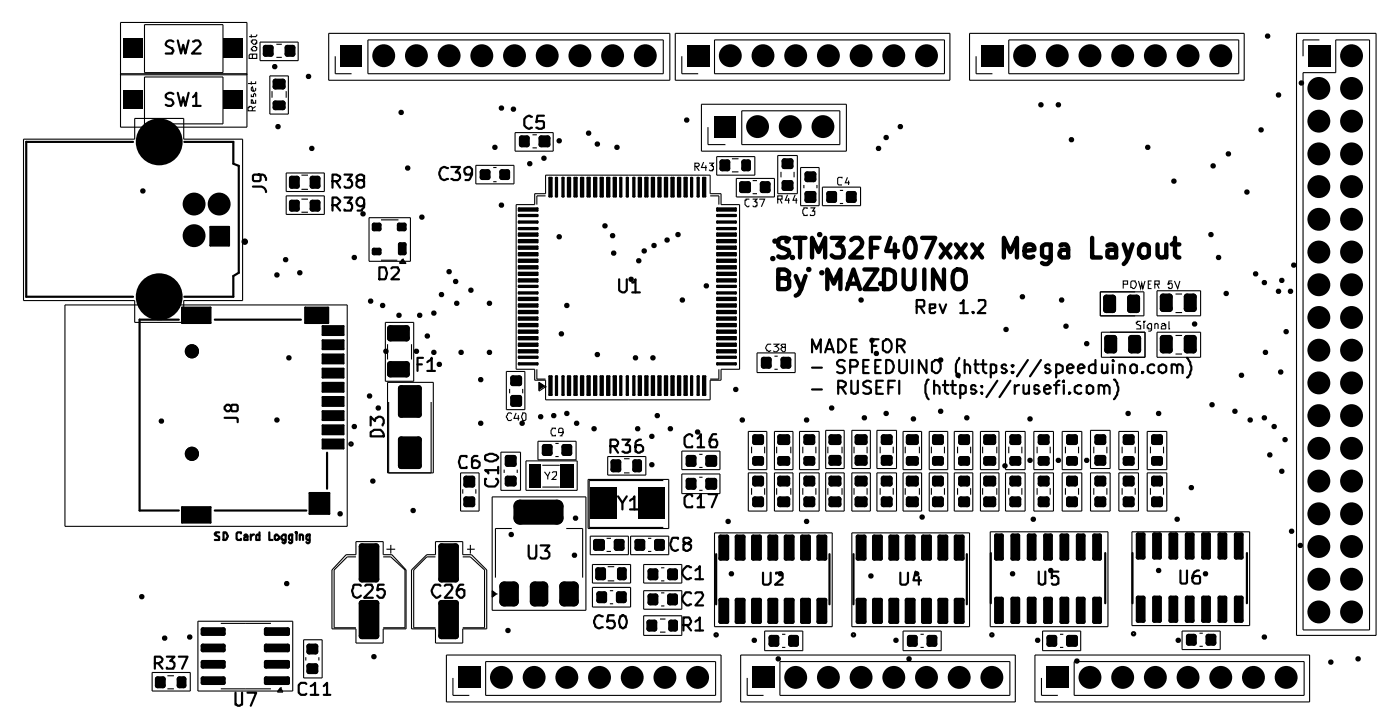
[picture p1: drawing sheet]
<svg xmlns="http://www.w3.org/2000/svg" width="109mm" height="57mm" viewBox="0 0 109 57" stroke-linecap="round" stroke-linejoin="round" font-family="sans-serif">
<g fill="none" stroke="#000" stroke-width=".08">
<path d="M1.8 10.8h8.7v-1.6h3.8v1.6h4.5v12.5h-4.5v1.7h-3.8v-1.7h-8.7zM9.4 1.7h9.8v8.2h-9.8zM9.4 5.8h9.8M9.4 5.7h9.8M11.2 1.9h6.1v3.7h-6.1zM11.2 6h6.1v3.6h-6.1zM19.5 7.3v.2h.2l.1-.3 .1 .3M19.5 3.8l.2-.2 .2 .1v.2h-.3zM19.5 3.2l.1-.1h.3v.3h-.2zM19.5 2.7v.2M19.5 6.3v.3M19.6 8.6v-.3h-.2h-.1v.3h.6"/>
<path d="M19.6 4.3l.1-.1h.2v.3h-.5v-.2l.2-.1v.3M19.9 7.8v.2h-.4v-.2h.1l.1 .2M19.9 6.8l-.1 .3h-.2l-.1-.3 .1-.1 .1 .4M19.9 6.3v.2h-.6M19.9 8.3l-.3 .1M19.9 2.7v.1h-.5M20.2 3.3h3v1.4h-3zM21 5.9h1.4v3h-1.4zM21.1 7.1v.5M21.5 3.4h.4M21.5 4.5h.4M22.2 13.4h3v1.5h-3z"/>
<path d="M22.2 7.1v.5M22.2 15.2h3v1.4h-3zM23.4 13.6h.5M23.4 14.7h.5M23.4 15.5h.5M23.4 16.5h.5M25.5 2.6h26.5v3.6h-26.5zM26 4.4v1.3h1.3M28.6 3.1h22.9v2.6h-22.9zM28.7 16.9h3.2v3.4h-3.2zM29.6 17.1h1.4M37 12.8h2.9v1.5h-2.9z"/>
<path d="M38.3 13h.3M38.3 14.1h.3M40 10.3h3v1.4h-3zM41.4 10.5h.3M41.4 11.5h.3M42.4 13.6h12.8v1.4h.8v.9h1.5v12.8h-1.5v.8h-.8v1.5h-12.8v-1.5h-.9v-.8h-1.4v-12.8h1.4v-.9h.9zM42.4 15.2h-.7v.7M52.5 2.6h21.3v3.6h-21.3zM53 4.4v1.3h1.2M54 12.9h.2l.1-.1-.1-.1h-.2v.6M54.1 12.9l.2 .4M54.5 8.1h11.3v3.6h-11.3z"/>
<path d="M54.7 12.6l-.2 .4h.4M54.8 12.8v.5M55 9.9v1.3h1.4M55.1 12.7h.3l-.1 .1 .1 .1v.3l-.1 .1-.2-.1M55.2 15.2h.6v.7M55.5 3.1h17.9v2.6h-17.9zM55.7 12.2h2.9v1.4h-2.9zM56.9 12.3h.5M56.9 13.3h.5M57.2 13.9h3v1.4h-3zM57.6 8.6h7.6v2.6h-7.6zM58.2 15.5h-.2h-.1v.4l.1 .2 .2-.1"/>
<path d="M58.5 15.5h.3l-.2 .1 .2 .1v.3l-.1 .1-.2-.1M58.5 15h.3M58.5 14h.3M59 15.5h.4l-.3 .6M60.4 15.5h.4v-.3h-.4v.6M60.4 12.1h1.5v2.9h-1.5zM60.6 15.5l.2 .3M60.7 13.3v.5M61.2 15.1l-.2 .4h.3M61.3 15.4v.4M61.7 13.3v.5M61.8 15.1l-.2 .4h.3"/>
<path d="M61.9 15.4v.4M62.2 13h1.4v3h-1.4zM62.4 14.4v.2M62.7 16.2v-.1h-.3v.2v.4h.3v-.1M63 16.1h.3l-.2 .3h.2v.2l-.1 .1h-.2v-.1M63.5 14.4v.2M63.9 14.5h3v1.5h-3zM65.2 15.8h.3M65.2 14.8h.3M65.4 13.9v-.1h-.2l-.1 .1v.4l.1 .1h.2M65.8 13.8l-.1 .4h.3M65.9 14v.4"/>
<path d="M75.3 2.6h21.4v3.6h-21.4zM75.8 4.4v1.3h1.3M78.4 3.1h17.8v2.6h-17.8zM100.7 2.6h6.2v46.7h-6.2zM102.5 3.1h-1.3v1.3M103.8 3.1h2.6v45.8h-5.2v-43.3h2.6zM5 23.7h22v17.2h-22zM29.6 20.2h1.3M29.9 25h2.2v4.6h-2.2zM30.1 29.7h3.6v7h-3.6zM30.1 26.7v1.2M30.2 31.2v5.5"/>
<path d="M31.3 20.1h.1M31.3 20.1l.2 .4h-.5zM32 26.7v1.2M33.5 31.2v5.5M35.8 36.7h1.4v3h-1.4zM35.9 38v.3M37 38v.3M38.2 38.6h7.3v8.8h-7.3zM38.9 35.1h1.5v3h-1.5zM39.2 36.5v.2M39.3 28.8h1.5v3h-1.5zM39.6 30.2v.3"/>
<path d="M39.8 32.1h-.3l-.2 .2 .2 .3h.3M40.1 32.1l-.2 .4h.5M40.2 36.5v.2M40.3 32.2v.4M40.6 32.1h.3v.5h-.1h-.2l-.1-.2zM40.6 30.2v.3M40.9 35.8h3.9v2.3h-3.9zM41.7 28.7v.7h.7M41.8 34.3h3v1.4h-3zM41.9 29.7l.5 .3-.5 .4zM42.1 37.8h1.4M42.1 36.1h1.4"/>
<path d="M42.3 36.6l.3 .4 .1-.4M42.4 30h.1M42.6 37v.2M42.9 36.7l.1-.1h.2v.3l-.3 .3h.3M43.1 33.3v-.1h-.2l-.1 .2 .1 .4h.2v-.1M43.1 35.4h.3M43.1 34.4h.3M43.7 33.5v.1h-.3v-.3l.1-.1 .2 .1v.4v.1h-.2M45.7 37.2h6.2v3.8h-6.2zM47.2 35.4h3v1.5h-3zM48.5 36.7h.4M48.5 35.6h.4"/>
<path d="M51.5 37.3h-5.7v3.6h5.7M53 35h2.9v1.5h-2.9zM53 36.8h2.9v1.5h-2.9zM54.3 38.1h.3M54.3 37h.3M54.3 35.3h.3M54.3 36.3h.3M55.8 28.7v.7h-.6M58.1 33.5h1.5v3h-1.5zM58.1 36.7h1.5v3h-1.5zM58.4 34.7v.5M58.4 37.9v.5"/>
<path d="M58.8 27.4h3v1.5h-3zM59.4 34.7v.5M59.4 37.9v.5M59.9 26.7h-.2l-.2 .3 .1 .2 .1 .1 .2-.1M60.1 26.7h.4l-.3 .2 .3 .2-.2 .2-.2-.1M60.2 33.5h1.4v3h-1.4zM60.2 36.7h1.4v3h-1.4zM60.2 28.7h.2M60.2 27.7h.2M60.3 34.7v.5M60.3 37.9v.5M60.8 27l-.1-.2 .1-.1h.2l-.1 .3-.2 .1 .1 .2 .2-.1v-.2h-.1"/>
<path d="M61.4 34.7v.5M61.4 37.9v.5M62.1 33.5h1.5v3h-1.5zM62.1 36.7h1.5v3h-1.5zM62.4 34.7v.5M62.4 37.9v.5M63.4 34.7v.5M63.4 37.9v.5M64.1 36.7h1.5v3h-1.5zM64.1 33.4h1.5v3h-1.5zM64.3 34.7v.5M64.3 37.9v.5"/>
<path d="M65.4 34.7v.5M65.4 37.9v.5M66.2 36.7h1.4v3h-1.4zM66.2 33.4h1.4v3h-1.4zM66.3 34.7v.5M66.3 37.9v.5M67.4 34.7v.5M67.4 37.9v.5M68.1 36.7h1.5v3h-1.5zM68.1 33.4h1.5v3h-1.5zM68.4 34.7v.5M68.4 37.9v.5"/>
<path d="M69.4 34.7v.5M69.4 37.9v.5M70.2 33.5h1.4v3h-1.4zM70.2 36.7h1.4v3h-1.4zM70.3 34.7v.5M70.3 37.9v.5M71.4 34.7v.5M71.4 37.9v.5M72.2 33.5h1.4v3h-1.4zM72.2 36.7h1.4v3h-1.4zM72.4 34.7v.5M72.4 37.9v.5"/>
<path d="M73.4 34.7v.5M73.4 37.9v.5M74.1 33.5h1.5v3h-1.5zM74.1 36.7h1.5v3h-1.5zM74.4 34.7v.5M74.4 37.9v.5M75.4 34.7v.5M75.4 37.9v.5M76.2 33.5h1.4v3h-1.4zM76.2 36.7h1.4v3h-1.4zM76.3 34.7v.5M76.3 37.9v.5"/>
<path d="M77.4 34.7v.5M77.4 37.9v.5M78.1 33.5h1.5v3h-1.5zM78.1 36.7h1.5v3h-1.5zM78.4 34.7v.5M78.4 37.9v.5M79.4 34.7v.5M79.4 37.9v.5M80.3 33.5h1.5v3h-1.5zM80.3 36.7h1.5v3h-1.5zM80.6 34.7v.5M80.6 37.9v.5"/>
<path d="M81.6 34.7v.5M81.6 37.9v.5M82.5 33.5h1.5v3h-1.5zM82.5 36.7h1.5v3h-1.5zM82.8 34.7v.5M82.8 37.9v.5M83.8 34.7v.5M83.8 37.9v.5M84.7 36.7h1.5v3h-1.5zM84.7 33.4h1.5v3h-1.5zM85 34.7v.5M85 37.9v.5"/>
<path d="M85.5 22.7h3.4v1.8h-3.4zM85.6 25.8h3.3v1.9h-3.3zM86 34.7v.5M86 37.9v.5M86.9 33.5h1.5v3h-1.5zM86.9 36.7h1.5v3h-1.5zM87.2 34.7v.5M87.2 37.9v.5M87.3 22.1h.3v-.3h-.3v.6M87.8 21.9l.1-.1h.3a.36 .36 0 0 1-.2 .6l-.2-.1zM88.2 34.7v.5M88.2 37.9v.5"/>
<path d="M88.4 21.8l.2 .6 .1-.4 .1 .4 .1-.6M88.6 24.9h-.2l-.1 .1 .1 .2 .2 .1v.2h-.3M88.9 24.9v.1v-.1v.1M88.9 25.1v.4M89.1 33.5h1.5v3h-1.5zM89.1 36.7h1.5v3h-1.5zM89.2 22.1h.2M89.4 34.7v.5M89.4 37.9v.5M89.5 21.8h-.3v.6h.3M89.5 25.1v.5l-.3 .1M89.5 25.2l-.2-.1-.2 .2 .1 .2h.3"/>
<path d="M89.7 22.1h.3v-.3h-.3v.6M89.7 25.2l.1-.1 .2 .1v.3M89.7 25.1v.4M89.9 25.8h3.4v1.9h-3.4zM89.9 22.6h3.4v1.9h-3.4zM89.9 22.1l.1 .3M90.2 25.2l.1-.1 .3 .1v.3h-.4l.1-.2h.3M90.4 34.7v.5M90.4 37.9v.5M90.8 24.9v.6h.1M91.1 21.8h-.3l-.1 .3 .3-.1 .1 .1v.2l-.1 .1-.3-.1M91.2 21.8l.3 .6 .2-.6"/>
<path d="M91.3 26h.5M91.3 27.5h.5M91.3 22.8h.5M91.3 24.3h.5M11.8 52.2h3v1.4h-3zM13 52.5h.5M13 53.5h.5M15.4 48.2h7.3v5.4h-7.3zM17.2 48.4h3.8M17.2 53.5h3.8M21.8 53.4h.1M21.8 53.4l.2 .3h-.4z"/>
<path d="M23.6 49.7h1.4v2.9h-1.4zM23.8 51v.3M24.8 51v.3M27.7 42h2.1v1.1h.6l1.1 1.1v4.6h-1.7v1.1h-2.1v-1.1h-1.9v-4.6l1.1-1.1h.8zM27.7 43.2h-.7l-1 1v4.5h1.7M29.8 43.2h.6l1.1 1v4.5h-1.7M30 42.6h.7M30.4 42.3v.7M33.8 42h2.1v1.1h.7l1.2 1.1v4.6h-1.9v1.1h-2.1v-1.1h-1.8v-4.6l1.2-1.1h.6zM33.8 43.2h-.6l-1.1 1v4.5h1.7M34.7 50.9h21.3v3.6h-21.3zM35.2 52.6v1.4h1.3"/>
<path d="M35.9 43.2h.6l1.1 1v4.5h-1.7M36.3 42.6h.6M36.5 42.3v.7M37.7 51.4h17.9v2.6h-17.9zM38.2 45.9l.4 .2M38.6 46.1h.1M38.6 46.1l-.4 .3M39.8 41h-1.3v3.8M44 41h1.3v3.8M45.9 41.6h2.9v1.5h-2.9zM46 43.8h3v1.5h-3zM46 45.6h3v1.5h-3z"/>
<path d="M47.1 41.8h.4M47.1 42.8h.4M47.2 44h.5M47.2 45.1h.5M47.4 45.9h.2M47.4 46.9h.2M49 41.6h2.9v1.5h-2.9zM50 43.8h3v1.5h-3zM50 47.8h3v1.5h-3zM50 45.9h3v1.4h-3zM50.3 41.8h.3M50.3 42.8h.3"/>
<path d="M51.3 49.1h.4M51.3 48.1h.4M51.4 45.1h.2M51.4 44.1h.2M51.4 46h.2M51.4 47h.2M55.5 41.4h9.1v7.2h-9.1zM57.5 50.9h21.4v3.6h-21.4zM58 52.6v1.4h1.3M59.4 49h3v1.5h-3zM60.6 51.4h17.9v2.6h-17.9zM60.8 49.2h.2"/>
<path d="M60.8 50.3h.2M66.2 41.4h9.1v7.2h-9.1zM70.2 49h2.9v1.5h-2.9zM71.5 49.2h.3M71.5 50.3h.3M76.9 41.3h9.2v7.3h-9.2zM80.4 50.9h21.3v3.6h-21.3zM80.9 52.6v1.4h1.3M81 49h3v1.5h-3zM82.3 49.2h.3M82.3 50.3h.3M83.4 51.4h17.9v2.6h-17.9z"/>
<path d="M87.9 41.3h9.2v7.3h-9.2zM91.8 49h3v1.4h-3zM93.2 50.2h.2M93.2 49.2h.2"/>
</g>
<g fill="none" stroke="#000" stroke-width=".17">
<path d="M10.3 11h-8.3v12h8.3M13.5 3.2a.35 .35 0 0 0-.4 0 .35 .35 0 0 0-.2 .3l.5 .2 .1 .2-.1 .3h-.5M13.5 7.3a.35 .35 0 0 0-.4-.1 .35 .35 0 0 0-.2 .3l.2 .2h.2l.2 .3-.2 .2-.4-.1M13.8 3.1l.3 1.1 .1-.7 .2 .7 .3-1.1M13.8 7.2l.3 1 .1-.7 .2 .7 .3-1M14.3 11h3.8v1.7l.4 .2v8.3l-.4 .2v1.6h-3.8M15 3.2l.4-.1 .2 .4-.7 .7h.7M15 7.5l.2-.3v1M15 8.2h.6M16.3 17.6h1.5v1.5h-1.5zM19.6 14.5h.7a.44 .44 0 0 1 .4 .4M20.1 13.6h.1v.4v.1h-.5l-.1-.1v-.4h.1h.7h.2l.1 .4"/>
<path d="M25.8 14.1h.5l.1-.2v-.2l-.2-.1h-.4v1M25.8 15.9h.4l.2-.3-.2-.3h-.4v1M26.1 14.1l.3 .5M26.1 15.9l.3 .4M26.8 13.6h.6l-.4 .4h.3l.1 .4-.2 .2h-.4v-.1M26.8 15.3h.6l-.4 .5h.3l.1 .1-.1 .4h-.5M27.9 14h-.1l-.1-.2a.36 .36 0 0 1 .6-.2v.3l-.5 .2h-.1v.3a.4 .4 0 0 0 .6 .1v-.4l-.2-.1M28.3 15.8v.1a.35 .35 0 0 1-.6-.1 .35 .35 0 0 1 .4-.5l.2 .2v.6l-.2 .2h-.3M34.8 13a.49 .49 0 0 0-.6 .2 .49 .49 0 0 0 0 .6 .4 .4 0 0 0 .6 .1M35.1 13h.6l-.3 .4h.3v.4l-.1 .2-.5-.1M36.7 13.4l-.1 .2h-.4l-.1-.2v-.3l.2-.1h.2a.7 .7 0 0 1-.1 1h-.2M40.3 16.2h1.4v.1h-1.4z"/>
<path d="M40.3 16.7h1.4v.1h-1.4zM40.3 17.2h1.4v.1h-1.4zM40.3 17.7h1.4v.1h-1.4zM40.3 18.1h1.4v.2h-1.4zM40.3 18.6h1.4v.2h-1.4zM40.3 19.1h1.4v.2h-1.4zM40.3 19.7h1.4v.1h-1.4zM41.3 9.1l-.2-.1-.4 .2v.5l.4 .3 .2-.1M42.3 9h-.6v.5v-.1h.5l.1 .1v.4l-.2 .1-.4-.1M42.7 13.8h.1v1.4h-.1zM43.2 13.8h.1v1.4h-.1zM43.7 13.8h.1v1.4h-.1z"/>
<path d="M44.1 13.8h.2v1.4h-.2zM44.6 13.8h.2v1.4h-.2zM45.1 13.8h.2v1.4h-.2zM45.6 13.8h.2v1.4h-.2zM46.2 13.8h.1v1.4h-.1zM46.7 13.8h.1v1.4h-.1zM47.2 13.8h.1v1.4h-.1zM47.7 13.8h.1v1.4h-.1zM48.2 13.8h.1v1.4h-.1zM48.7 13.8h.1v1.4h-.1zM49.2 13.8h.1v1.4h-.1zM49.6 13.8h.2v1.4h-.2z"/>
<path d="M50.1 13.8h.2v1.4h-.2zM50.6 13.8h.2v1.4h-.2zM51.1 13.8h.2v1.4h-.2zM51.7 13.8h.1v1.4h-.1zM52.2 13.8h.1v1.4h-.1zM52.7 13.8h.1v1.4h-.1zM53.2 13.8h.1v1.4h-.1zM53.7 13.8h.1v1.4h-.1zM54.2 13.8h.1v1.4h-.1zM54.6 13.8h.2v1.4h-.2zM55.7 17.2h1.5v.1h-1.5zM55.7 17.7h1.5v.1h-1.5z"/>
<path d="M55.7 18.1h1.5v.2h-1.5zM55.7 18.6h1.5v.2h-1.5zM55.7 19.1h1.5v.2h-1.5zM55.7 19.7h1.5v.1h-1.5zM55.7 16.2h1.5v.1h-1.5zM55.7 16.7h1.5v.1h-1.5zM13.9 24.8h-3.1v14.8h3.1M14.1 39.4h2.2v1.2h-2.2zM14.1 23.9h2.2v1.2h-2.2zM16.7 39.6h7.1M16.7 24.8h6.7M17.4 32.4h1l.1 .1v.3"/>
<path d="M18 31.6v-.2h.4l.1 .1v.3l-.1 .1h-.4v-.1v-.2l-.2-.2h-.2l-.2 .2v.2l.2 .1h.2l.2-.1M23.7 23.9h1.8v1.2h-1.8zM24.1 38.3h1.5v1.6h-1.5zM25.1 26.4h1.6v.7h-1.6zM25.1 25.3h1.6v.7h-1.6zM25.1 27.5h1.6v.7h-1.6zM25.1 28.6h1.6v.7h-1.6zM25.1 29.7h1.6v.7h-1.6zM25.1 30.8h1.6v.7h-1.6zM25.1 31.9h1.6v.7h-1.6zM25.1 33h1.6v.7h-1.6zM25.1 34.1h1.6v.7h-1.6z"/>
<path d="M25.4 35.1v2.8M27.2 34.4h.1l.1 .1-.1 .1h-.1l-.1-.1zM28.8 33.5l.2-.1h.6l.1 .1 .1 .4h-1zM28.8 33v-.6l.3 .3 .1-.3a.37 .37 0 0 1 .6 .2l-.1 .4M29.5 20.8h.4h.1l.1 .5-.2 .4h-.4zM30.4 20.8h.1h.4l.1 .1-.1 .3-.5 .5h.6M32.4 28.3h.4M32.9 27.8h-.5v1M33.2 28.1l.3-.3v1M33.2 28.8h.6M36.2 35.5v-.1h-.4l-.1 .4 .1 .5h.4v-.1M37.1 35.4h-.3l-.1 .2v.6l.1 .1h.3l.2-.1v-.3l-.3-.2h-.2l-.1 .2"/>
<path d="M37.7 35.4a.63 .63 0 0 1 1 .2 .6 .6 0 0 1-1 0zM37.8 37.2h-.1v.4l.2 .2h.5l.2-.2 .1-.3-.2-.1M38.7 36.5h-1l.2 .3M38.7 36.2v.6M40.3 22.7h1.4v.1h-1.4zM40.3 28.2h1.4v.1h-1.4zM40.3 24.6h1.4v.2h-1.4zM40.3 26.7h1.4v.1h-1.4zM40.3 24.1h1.4v.2h-1.4zM40.3 20.2h1.4v.1h-1.4zM40.3 20.7h1.4v.1h-1.4zM40.3 21.2h1.4v.1h-1.4z"/>
<path d="M40.3 21.7h1.4v.2h-1.4zM40.3 22.2h1.4v.1h-1.4zM40.3 23.1h1.4v.2h-1.4zM40.3 23.6h1.4v.2h-1.4zM40.3 25.2h1.4v.1h-1.4zM40.3 25.7h1.4v.1h-1.4zM40.3 26.2h1.4v.1h-1.4zM40.3 27.2h1.4v.2h-1.4zM40.3 27.7h1.4v.1h-1.4zM42.7 29.2h.1v1.5h-.1zM43.2 29.2h.1v1.5h-.1zM43.7 29.2h.1v1.5h-.1z"/>
<path d="M44.1 29.2h.2v1.5h-.2zM44.6 29.2h.2v1.5h-.2zM45.1 29.2h.2v1.5h-.2zM45.6 29.2h.2v1.5h-.2zM46.2 29.2h.1v1.5h-.1zM46.7 29.2h.1v1.5h-.1zM47.2 29.2h.1v1.5h-.1zM47.4 34.6h.5l.1-.3-.2-.2h-.4v1M47.7 34.6l.3 .5M47.7 29.2h.1v1.5h-.1zM48 38.5l.4 .5 .3-.5M48.1 21.7v.8l.3 .2h.1l.2-.2v-.8"/>
<path d="M48.2 29.2h.1v1.5h-.1zM48.4 34.1h.5l-.3 .5h.3v.5h-.1h-.4M48.4 39v.5M48.7 29.2h.1v1.5h-.1zM48.9 38.9l.4-.4v1M48.9 39.5h.6M49.1 21.9l.3-.2v1M49.1 22.7h.6M49.2 29.2h.1v1.5h-.1zM49.6 29.2h.2v1.5h-.2zM49.8 34.1l-.3 .1-.1 .2v.7h.3l.3-.1v-.3l-.2-.1h-.3l-.1 .1M50.1 29.2h.2v1.5h-.2z"/>
<path d="M50.6 29.2h.2v1.5h-.2zM51.1 29.2h.2v1.5h-.2zM51.7 29.2h.1v1.5h-.1zM52.2 29.2h.1v1.5h-.1zM52.7 29.2h.1v1.5h-.1zM53.2 29.2h.1v1.5h-.1zM53.7 29.2h.1v1.5h-.1zM53.8 38.5v-.1h-.3l-.3 .2v.5l.1 .2v.1h.5v-.1M53.8 33.9v-.1l-.3-.1-.3 .3v.5l.1 .1v.1h.5v-.1M54.2 38.7l.2-.3v1M54.2 34l.2-.3v1M54.2 39.4h.5"/>
<path d="M54.2 34.7h.5M54.2 29.2h.1v1.5h-.1zM54.6 29.2h.2v1.5h-.2zM55 38.4h.7l-.4 1M55.6 33.7h-.2l-.3 .4 .1 .6h.4l.1-.1-.1-.5h-.4l-.1 .2M55.7 22.7h1.5v.1h-1.5zM55.7 28.2h1.5v.1h-1.5zM55.7 24.6h1.5v.2h-1.5zM55.7 26.7h1.5v.1h-1.5zM55.7 24.1h1.5v.2h-1.5zM55.7 20.2h1.5v.1h-1.5zM55.7 20.7h1.5v.1h-1.5z"/>
<path d="M55.7 21.2h1.5v.1h-1.5zM55.7 21.7h1.5v.2h-1.5zM55.7 22.2h1.5v.1h-1.5zM55.7 23.1h1.5v.2h-1.5zM55.7 23.6h1.5v.2h-1.5zM55.7 25.2h1.5v.1h-1.5zM55.7 27.2h1.5v.2h-1.5zM55.7 27.7h1.5v.1h-1.5zM55.7 25.7h1.5v.1h-1.5zM55.7 26.2h1.5v.1h-1.5zM63.1 27.4v-1.1l.3 .8 .4-.8v1.1M63.1 28.5h.7"/>
<path d="M63.1 30.2h.7M64.1 27.4l.3-1.1 .4 1.1M64.2 27.1h.5M65.1 26.3h.3l.3 .5-.1 .3-.2 .3h-.3zM65.1 30.1h.4l.2-.2v-.2l-.2-.1h-.4v1M65.4 30.1l.3 .5M65.6 28l-.4-.1-.2 .2v.2l.2 .2h.3l.1 .2-.1 .3-.5-.1M66 28.5h.6v-.4l-.1-.2h-.5v1.1M66.1 29.6v.9l.2 .1 .3-.1v-.9M66.1 26.8h.4M66.6 26.3h-.5v1.1h.5M67.1 28.5h.3"/>
<path d="M67.5 27.9h-.4v1.1h.4M67.7 29.6a.4 .4 0 0 0-.6 .1v.3l.4 .1 .2 .1v.3a.48 .48 0 0 1-.6 0M67.7 26.8h.4M68 28.5h.2M68.1 30.1h.3M68.2 26.3h-.5v1.1M68.4 27.9h-.4v1.1h.4M68.6 26.5l.2-.2h.2a.6 .6 0 0 1 0 1.1h-.2l-.2-.2zM68.6 29.6h-.5v1h.5M68.8 27.9a.52 .52 0 0 1 .6 .6 .52 .52 0 0 1-.6 .5zM69 30.1h.3M69.5 29.6h-.5v1"/>
<path d="M69.7 26.8h.4l.2-.1v-.2l-.3-.2h-.3v1.1M69.9 27.9v.9l.1 .2h.3l.1-.2v-.9M69.9 29.6v1M69.9 26.8l.4 .6M70.9 27.9v1.1M71.2 23.8h.5l.1-.1v-.3l-.1-.1h-.5v1M71.5 23.8l.3 .5M72 27.9v1.1l-.6-1.1v1.1M72.1 29.5l-.1 .1a1.21 1.21 0 0 0 0 1.1l.1 .3M72.2 24l.5-.1v-.3h-.5v.6l.1 .1h.3l.1-.1M72.4 28.1l.3-.2h.1a.6 .6 0 0 1 0 1.1h-.1l-.3-.2zM72.6 30l.2-.1 .2 .2v.5"/>
<path d="M72.6 29.6v1M73 23.6l.2 .7 .3-.7M73.2 29.9h.5M73.4 29.6v.8l.3 .2M73.8 29.9h.5M74 29.6v.9l.3 .1M74.5 27.8v.1a1.08 1.08 0 0 0-.2 1.1l.2 .3M74.6 30l.1-.1 .3 .1v.5l-.1 .1-.3-.1M74.6 23.5l.3-.2v1M74.6 29.9v1M74.6 24.3h.6M74.9 28.4l.3-.1 .2 .2v.5"/>
<path d="M74.9 27.9v1.1M75.6 24.2v.1l-.1-.1 .1 .1M75.7 28.3h.3M75.8 27.9v.9l.2 .2M75.8 30l-.3-.1-.1 .1v.2h.3l.2 .2-.2 .2-.3-.1M76 23.4v-.1h.5v.1v.3l-.5 .6h.5M76.2 28.3h.4M76.3 30.5v.1l-.1-.1 .1 .1M76.3 30v.1l-.1-.1 .1 .1M76.4 27.9v.9l.2 .2M77 28.4l.1-.1 .3 .1v.5l-.2 .1-.2-.1M77 28.3v1"/>
<path d="M77.5 29.6l-.9 1.2M78.2 28.4l-.2-.1-.2 .1v.1l.4 .3-.1 .2-.3-.1M78.5 29.6l-.9 1.2M78.7 28.9v.1l-.1-.1 .1 .1M78.7 28.4v.1l-.1-.1 .1 .1M78.8 29.9v.7M79.2 29.9l-.4 .2M79.5 29.9v.6l.1 .1 .3-.1M79.8 27.9l-.8 1.3M79.9 29.9v.7M80.7 30l-.3-.1v.1v.2h.2l.2 .2-.2 .2-.2-.1M80.9 27.9l-.9 1.3"/>
<path d="M81.1 30.2l.5-.1-.1-.2h-.2l-.2 .2v.3l.2 .2 .2-.1M81.5 28.4v-.1l-.3 .1v.1l.4 .3-.1 .2-.3-.1M81.9 29.9h.4M82 28.4l.3-.1 .3 .2v.3l-.1 .1-.2 .1-.3-.1M82 28.3v1M82.3 29.6l-.3 .1v.9M82.6 29.6h.1M82.6 29.9v.7M82.9 28.6l.5-.1-.2-.2h-.1l-.2 .2v.3l.2 .2 .2-.1M83.1 30.5v.1M83.7 28.6l.6-.1-.2-.2h-.2l-.2 .2v.3l.2 .2 .3-.1M84 30l-.3-.1-.2 .2v.3l.1 .1 .1 .1 .3-.1"/>
<path d="M84.4 30l.2-.1 .2 .1 .1 .1v.3l-.2 .2-.3-.1zM85.1 28.4a.33 .33 0 0 0-.5 .1v.3a.33 .33 0 0 0 .5 .1M85.1 27.9v1.1M85.4 30l.2-.1 .2 .2v.5M85.4 29.9v.7M85.6 28.3v.6l.1 .1 .3-.1M85.8 30.1l.1-.2 .3 .2v.5M86 28.3v.7M86.5 27.9v.1v-.1v.1M86.5 28.3v.7M86.5 29.5h.1a1.11 1.11 0 0 1-.1 1.5M87 28.4l.2-.1 .2 .2v.5"/>
<path d="M87 28.3v.7M87.8 28.5l.2-.2 .3 .1v.5l-.3 .1-.2-.2zM88.7 28.9h.1l-.1 .1M89.7 28.4a.33 .33 0 0 0-.5 .1v.3a.33 .33 0 0 0 .5 .1M90.1 28.4l.2-.1 .2 .1 .1 .1v.3l-.3 .2-.2-.1-.1-.1v-.3zM91 28.4l.3-.1 .1 .2v.5M91 28.3v.7M91.4 28.5l.1-.2h.2l.2 .2v.5M92.2 27.8a1.02 1.02 0 0 1 0 1.5M12 51.5a.58 .58 0 0 0 .6-.3l-.1-.2h-.5v.9M12.3 51.5l.3 .4M13 51h.6l-.4 .3h.2l.2 .2-.1 .4h-.5v-.1"/>
<path d="M13.9 51h.7l-.5 .9M17 41.3h-.2l-.1 .1 .1 .2 .2 .1v.2h-.3M17.4 41.3h.1l.2 .3-.2 .3h-.1zM18.3 53.8v.9l.2 .1 .3-.1v-.9M18.7 41.4v-.1h-.2l-.1 .1v.4l.1 .1h.2v-.1M19 41.6l.1-.1 .1 .1v.3h-.2v-.2h.2M19.2 53.8h.7l-.4 1M19.5 41.5v.4M19.7 41.5l-.2 .2M20.2 41.3v.6h-.3v-.3l.1-.1 .2 .1M20.9 41.3v.6h.3M21.3 41.6l.2-.1 .2 .2-.1 .2-.3-.1z"/>
<path d="M22.2 41.5v.6l-.1 .1-.2-.1M22.2 41.6l-.2-.1-.1 .2v.2h.3M22.7 41.5v.6l-.1 .1-.2-.1M22.7 41.6v-.1l-.3 .1v.2l.3 .1M23 41.3v.1M23 41.5v.4M23.3 41.6l.1-.1 .1 .1v.3M23.3 41.5v.4M23.8 53.1l-.1-.1h-.3l-.2 .2v.6l.2 .1h.3h.1M24.1 41.5v.6l-.1 .1-.2-.1M24.1 41.6v-.1l-.3 .1v.2l.3 .1M24.1 53.3l.4-.3v.9"/>
<path d="M24.1 53.9h.6M25.2 53.3l.2-.3v.9M25.2 53.9h.5M28 45.5l-.1-.1h-.4a.65 .65 0 0 0 .2 1l.3-.2M28.4 45.5l.1-.1h.4l.1 .2-.7 .8h.7M29.8 45.4h-.4l-.1 .4 .4-.1 .2 .2-.1 .4-.1 .1h-.2l-.2-.2M34.2 45.5l-.1-.1h-.3l-.3 .4 .1 .4 .3 .2 .3-.2M34.6 45.5v-.1h.5v.2v.2l-.5 .6h.5M36 45.4h-.3l-.2 .4v.4l.2 .2h.2l.2-.2v-.4l-.4-.1-.2 .2M41.1 42.3v.9l.1 .2h.4l.1-.2v-.9M42 42.3h.7l-.4 .5h.2l.2 .1v.3l-.2 .2h-.4l-.1-.1M46.8 47.8a.49 .49 0 0 0-.6 .2 .49 .49 0 0 0 0 .6 .4 .4 0 0 0 .6 .1"/>
<path d="M47.7 47.8h-.4l-.1 .5 .1-.1h.4l.1 .4-.2 .2-.4-.1M48.2 47.8h.2a.53 .53 0 0 1 .1 .9l-.1 .1a.58 .58 0 0 1-.2-1zM52.7 41.8v-.1h-.5v.2a.57 .57 0 0 0 .3 .9l.2-.1M53.1 48.5h.4l.1-.1 .1-.2-.2-.3h-.4v1M53.3 42.2l-.2-.1v-.3l.1-.1h.3l.2 .3-.6 .3v.4a.34 .34 0 0 0 .4 0 .34 .34 0 0 0 .1-.4l-.2-.1M53.3 48.5l.4 .4M53.7 46.1l-.1-.1h-.3l-.1 .2a.4 .4 0 0 0-.1 .5l.2 .3 .4-.1M53.7 44l-.4-.1-.3 .5 .1 .3 .2 .3 .4-.1M54 48.3l.4-.4v1M54 46.1l.1-.1h.4l.1 .2-.1 .2-.5 .6h.6M54 44.3l.4-.4v1.1M54 48.9h.6"/>
<path d="M54 45h.6M55.6 49.2h.1l.1 .1-.1 .1h-.1l-.1-.1zM55.6 43v3.9M56 46.6h.5v1.7h-.5zM56 41.7h.5v1.7h-.5zM57.2 46.6h.5v1.7h-.5zM57.2 41.7h.5v1.7h-.5zM58.5 46.6h.5v1.7h-.5zM58.5 41.7h.5v1.7h-.5zM59.3 44.5v.8l.1 .1h.3l.2-.2v-.7M59.8 46.6h.5v1.7h-.5zM59.8 41.7h.5v1.7h-.5z"/>
<path d="M60.3 44.5h.4h.1v.4l-.6 .5h.6M61.1 46.6h.5v1.7h-.5zM61.1 41.7h.5v1.7h-.5zM62.3 46.6h.5v1.7h-.5zM62.3 41.7h.5v1.7h-.5zM63.6 46.6h.5v1.7h-.5zM63.6 41.7h.5v1.7h-.5zM64.4 43v3.9M66.2 49.2h.2v.1v.1h-.2v-.1zM66.3 43v3.9M66.6 46.6h.5v1.7h-.5zM66.6 41.7h.5v1.7h-.5z"/>
<path d="M67.9 46.6h.5v1.7h-.5zM67.9 41.7h.5v1.7h-.5zM69.2 46.6h.5v1.7h-.5zM69.2 41.7h.5v1.7h-.5zM69.9 44.5v.8l.1 .1h.4l.1-.2v-.7M70.4 46.6h.6v1.7h-.6zM70.4 41.7h.6v1.7h-.6zM71.1 44.4l-.1 .7h.6M71.4 44.8v.6M71.7 46.6h.5v1.7h-.5zM71.7 41.7h.5v1.7h-.5zM73 46.6h.5v1.7h-.5z"/>
<path d="M73 41.7h.5v1.7h-.5zM74.3 46.6h.5v1.7h-.5zM74.3 41.7h.5v1.7h-.5zM75.1 43v3.9M77 42.9v3.9M77 49.2h.1l.1 .1-.1 .1h-.1l-.1-.1zM77.4 46.5h.4v1.8h-.4zM77.4 41.6h.4v1.8h-.4zM78.7 46.5h.4v1.8h-.4zM78.7 41.6h.4v1.8h-.4zM79.9 41.6h.5v1.8h-.5zM79.9 46.5h.5v1.8h-.5z"/>
<path d="M80.7 44.4v.9l.2 .1 .3-.1v-.9M81.2 46.5h.4v1.8h-.4zM81.2 41.6h.4v1.8h-.4zM82.2 44.4h-.5v.5l.1-.2h.2l.2 .2v.4l-.2 .1h-.2l-.1-.1M82.5 46.5h.4v1.8h-.4zM82.5 41.6h.4v1.8h-.4zM83.7 46.5h.5v1.8h-.5zM83.7 41.6h.5v1.8h-.5zM85 46.5h.4v1.8h-.4zM85 41.6h.4v1.8h-.4zM85.9 42.9v3.9M88 42.9v3.9"/>
<path d="M88 49.1h.1l.1 .1-.1 .1h-.1l-.1-.1zM88.4 46.4h.4v1.8h-.4zM88.4 41.5h.4v1.8h-.4zM89.7 46.4h.4v1.8h-.4zM89.7 41.5h.4v1.8h-.4zM90.9 46.4h.5v1.8h-.5zM90.9 41.5h.5v1.8h-.5zM91.7 44.3v.9l.1 .1h.3l.1-.1v-.9M92.2 46.4h.4v1.8h-.4zM92.2 41.5h.4v1.8h-.4zM93.1 44.3l-.3 .1-.2 .3v.4l.2 .2h.3l.1-.1v-.4l-.1-.1h-.3l-.2 .2M93.5 46.4h.4v1.8h-.4z"/>
<path d="M93.5 41.5h.4v1.8h-.4zM94.7 46.4h.5v1.8h-.5zM94.7 41.5h.5v1.8h-.5zM96 46.4h.4v1.8h-.4zM96 41.5h.4v1.8h-.4zM96.9 42.9v3.9"/>
</g>
<g fill="#000">
<path d="M9.6 3h1.5v1.5h-1.5zM9.6 7h1.5v1.5h-1.5zM11 14.6h.2l.1 .2-.1 .2h-.2l-.1-.2zM16.3 17.6h1.5v1.5h-1.5zM17.4 3h1.5v1.5h-1.5zM17.4 7h1.5v1.5h-1.5zM20.6 3.6h.4v.6h-.4zM21.3 8h.6v.3h-.6zM21.3 6.3h.6v.4h-.6zM21.2 5h.2l.2 .2-.2 .2h-.2l-.1-.2zM21.5 9.6h.2l.1 .2-.1 .2h-.2l-.1-.2zM22.3 3.6h.4v.6h-.4z"/>
<path d="M22.6 13.8h.4v.6h-.4zM22.6 15.7h.4v.5h-.4zM23.9 5.7h.2l.1 .2-.1 .2h-.2l-.1-.2zM24.2 13.8h.4v.6h-.4zM24.2 15.7h.4v.5h-.4zM24.1 11.3h.2l.1 .2-.1 .2h-.2l-.1-.2zM26.4 3.5h1.7v1.7h-1.7zM27.4 19.8h.2l.1 .2-.1 .2h-.2l-.1-.2zM28.1 16.4h.2l.1 .2-.1 .2h-.2l-.1-.2zM29 17.4h.5v.4h-.5zM29 19.4h.5v.3h-.5zM31 17.4h.4v.4h-.4z"/>
<path d="M31.1 19h.3v.7h-.3zM31.1 8.5h.2l.1 .2-.1 .2h-.2l-.1-.2zM31.6 12.9h.2l.1 .1-.1 .2h-.2l-.1-.2zM32.7 16.7h.2l.1 .2-.1 .1h-.2l-.1-.1zM37.4 13.3h.5v.4h-.5zM38.3 11.2h.2l.2 .2-.2 .2h-.2l-.1-.2zM39 13.3h.4v.4h-.4zM38.9 8.2h.2l.1 .2-.1 .2h-.2l-.2-.2zM38.9 15.7h.2l.1 .2-.1 .2h-.2l-.2-.2zM39.8 8.3h.2l.1 .2-.1 .2h-.2l-.1-.2zM40.3 17.2h1.4v.1h-1.4zM40.3 17.7h1.4v.1h-1.4z"/>
<path d="M40.3 18.1h1.4v.2h-1.4zM40.3 18.6h1.4v.2h-1.4zM40.3 19.1h1.4v.2h-1.4zM40.3 19.7h1.4v.1h-1.4zM40.3 16.2h1.4v.1h-1.4zM40.3 16.7h1.4v.1h-1.4zM40.5 10.7h.4v.5h-.4zM41.1 12.5h.2l.1 .2-.1 .2h-.2l-.2-.2zM42 10.7h.5v.5h-.5zM42.2 12.1h.2l.1 .2-.1 .2h-.2l-.2-.2zM42.7 13.8h.1v1.4h-.1zM43.2 13.8h.1v1.4h-.1z"/>
<path d="M43.3 18.2h.2l.2 .2-.2 .2h-.2l-.1-.2zM43.3 10.7h.2l.2 .2-.2 .2h-.2l-.1-.2zM43.7 13.8h.1v1.4h-.1zM44.1 13.8h.2v1.4h-.2zM44.6 13.8h.2v1.4h-.2zM45.1 13.8h.2v1.4h-.2zM45.6 13.8h.2v1.4h-.2zM45.6 10.1h.2l.1 .2-.1 .2h-.2l-.1-.2zM46.2 13.8h.1v1.4h-.1zM46.3 11h.2l.1 .2-.1 .2h-.2l-.1-.2zM46.7 13.8h.1v1.4h-.1zM47.2 13.8h.1v1.4h-.1z"/>
<path d="M46.9 17.3h.2l.1 .2-.1 .2h-.2l-.1-.2zM47.7 13.8h.1v1.4h-.1zM47.5 18.1h.2l.1 .2-.1 .2h-.2l-.1-.2zM47.6 19.5h.2l.1 .2-.1 .1h-.2l-.1-.1zM47.8 11.2h.2l.1 .2-.1 .2h-.2l-.1-.2zM48.2 13.8h.1v1.4h-.1zM48.7 13.8h.1v1.4h-.1zM49.2 13.8h.1v1.4h-.1zM49.6 13.8h.2v1.4h-.2zM50.1 13.8h.2v1.4h-.2zM49.9 19.3h.2l.2 .2-.2 .2h-.2l-.1-.2zM50.6 13.8h.2v1.4h-.2z"/>
<path d="M50.7 18.9h.2l.1 .2-.1 .1h-.2l-.1-.1zM51.1 13.8h.2v1.4h-.2zM51.7 13.8h.1v1.4h-.1zM51.7 18.4h.2l.1 .2-.1 .2h-.2l-.1-.2zM52.2 13.8h.1v1.4h-.1zM52.7 13.8h.1v1.4h-.1zM52.6 18h.2l.1 .2-.1 .2h-.2l-.1-.2zM53.2 13.8h.1v1.4h-.1zM53.3 3.5h1.8v1.7h-1.8zM53.2 9.1h.2l.2 .2-.2 .2h-.2l-.1-.2zM53.7 13.8h.1v1.4h-.1zM54.2 13.8h.1v1.4h-.1z"/>
<path d="M54.6 13.8h.2v1.4h-.2zM55.5 9h1.7v1.7h-1.7zM55.7 17.7h1.5v.1h-1.5zM55.7 19.7h1.5v.1h-1.5zM55.7 19.1h1.5v.2h-1.5zM55.7 18.6h1.5v.2h-1.5zM55.7 18.1h1.5v.2h-1.5zM55.7 17.2h1.5v.1h-1.5zM55.7 16.7h1.5v.1h-1.5zM55.7 16.2h1.5v.1h-1.5zM56.1 12.5h.4v.5h-.4zM57.6 14.2h.5v.5h-.5z"/>
<path d="M57.7 12.5h.4v.5h-.4zM59.2 14.2h.4v.5h-.4zM60.1 18.5h.2l.1 .2-.1 .2h-.2l-.1-.2zM60.9 14.1h.5v.5h-.5zM60.9 12.5h.5v.4h-.5zM61 18.5h.2l.1 .2-.1 .2h-.2l-.1-.2zM61.5 19.8h.2l.1 .2-.1 .2h-.2l-.2-.2zM62.7 13.5h.5v.4h-.5zM62.7 15h.5v.5h-.5zM63.6 18h.2l.1 .2-.1 .2h-.2l-.1-.2zM64.4 15h.4v.5h-.4zM65.9 15h.4v.5h-.4z"/>
<path d="M68.1 11.3h.3l.1 .2-.1 .2h-.3l-.1-.2zM68.7 10.5h.2l.2 .2-.2 .2h-.2l-.1-.2zM69.8 9.6h.2l.2 .2-.2 .2h-.2l-.1-.2zM76.2 3.5h1.8v1.7h-1.8zM80.8 7.9h.2l.1 .2-.1 .2h-.2l-.1-.2zM82.1 7.9h.2l.1 .2-.1 .2h-.2l-.1-.2zM83.1 10.7h.2l.1 .1-.1 .2h-.2l-.1-.2zM89.1 11.2h.2l.1 .2-.1 .2h-.2l-.2-.2zM91.1 13.9h.2l.1 .2-.1 .2h-.2l-.1-.2zM91.1 18.7h.2l.1 .2-.1 .2h-.2l-.1-.2zM94 18h.2l.1 .2-.1 .2h-.2l-.1-.2zM94.1 12.7h.2l.2 .2-.2 .2h-.2l-.1-.2z"/>
<path d="M94.6 19.8h.2l.1 .2-.1 .2h-.2l-.1-.2zM95.3 11.8h.2l.1 .1-.1 .2h-.2l-.1-.2zM96.8 14.7h.2l.1 .2-.1 .2h-.2l-.1-.2zM97.9 9.9h.2l.1 .2-.1 .2h-.2l-.1-.2zM98.4 2.6h.2l.1 .2-.1 .2h-.2l-.1-.2zM99.2 7.2h.2l.1 .2-.1 .2h-.2l-.1-.2zM101 6.3h.2l.1 .1-.1 .2h-.2l-.1-.2zM101.6 3.5h1.8v1.7h-1.8zM12.4 32.5h.2l.1 .2-.1 .2h-.2l-.1-.2zM14.1 23.9h2.2v1.2h-2.2zM21.4 21.2h.2l.1 .1-.1 .2h-.2l-.1-.2zM21.4 32.4h.2l.1 .2-.1 .2h-.2l-.1-.2z"/>
<path d="M22.1 20h.2l.1 .2-.1 .1h-.2l-.1-.1zM22.3 27.6h.2l.2 .2-.2 .2h-.2l-.1-.2zM23.2 21h.2l.1 .2-.1 .2h-.2l-.1-.2zM23.7 23.9h1.8v1.2h-1.8zM24.1 38.3h1.5v1.6h-1.5zM25.1 27.5h1.6v.7h-1.6zM25.1 26.4h1.6v.7h-1.6zM25.1 25.3h1.6v.7h-1.6zM25.1 34.1h1.6v.7h-1.6zM25.1 33h1.6v.7h-1.6zM25.1 31.9h1.6v.7h-1.6zM25.1 30.8h1.6v.7h-1.6z"/>
<path d="M25.1 29.7h1.6v.7h-1.6zM25.1 28.6h1.6v.7h-1.6zM26.3 39.7h.2l.1 .2-.1 .2h-.2l-.1-.2zM27.4 32.9h.2l.1 .2-.1 .2h-.2l-.1-.2zM28.6 30.6h.2l.1 .1-.1 .2h-.2l-.1-.2zM28.7 23.2h.2l.1 .2-.1 .2h-.2l-.1-.2zM28.9 37.2h.2l.1 .1-.1 .2h-.2l-.1-.2zM29.3 31.5h.2l.1 .2-.1 .2h-.2l-.1-.2zM29.6 23.5h.2l.1 .2-.1 .2h-.2l-.1-.2zM29.9 27.1h.2l.1 .2-.1 .2h-.2l-.1-.2zM30.3 25.5h1.3v.8h-1.3zM30.3 28.3h1.3v.7h-1.3z"/>
<path d="M31.2 30.1h1.3v2.1h-1.3zM31.2 34.1h1.3v2.1h-1.3zM30.9 24.3h.2l.1 .2-.1 .2h-.2l-.1-.2zM31.2 20.1l.3 .3h-.5zM32 39.4h.2l.1 .2-.1 .2h-.2l-.1-.2zM32.2 27.1h.3l.1 .2-.1 .2h-.3l-.1-.2zM32.5 24.3h.2l.1 .2-.1 .2h-.2l-.1-.2zM33.1 25.9h.2l.1 .2-.1 .2h-.2l-.1-.2zM33.6 24.1h.2l.1 .2-.1 .2h-.2l-.1-.2zM33.6 27.2h.2l.1 .2-.1 .1h-.2l-.1-.1zM34 28.1h.2l.1 .2-.1 .2h-.2l-.1-.2zM34.2 22.7h.2l.1 .2-.1 .2h-.2l-.1-.2z"/>
<path d="M34.8 20.9h.2l.1 .2-.1 .2h-.2l-.1-.2zM35.3 21.7h.2l.1 .2-.1 .1h-.2l-.1-.1zM35.4 23.4h.2l.1 .1-.1 .2h-.2l-.1-.2zM35.7 27.2h.2l.1 .2-.1 .1h-.2l-.1-.1zM36.2 38.7h.5v.4h-.5zM36.2 37.1h.5v.5h-.5zM36.5 22.3h.2l.1 .2-.1 .2h-.2l-.1-.2zM37.2 32.7h.2l.2 .2-.2 .1h-.2l-.1-.1zM37.2 29.3h.2l.2 .2-.2 .2h-.2l-.1-.2zM37.9 23.4h.2l.1 .1-.1 .2h-.2l-.1-.2zM37.9 27.2h.2l.1 .2-.1 .1h-.2l-.1-.1zM39.4 37.1h.5v.4h-.5z"/>
<path d="M39.4 35.5h.5v.5h-.5zM39.8 29.3h.5v.4h-.5zM39.8 30.8h.5v.5h-.5zM40.3 20.2h1.4v.1h-1.4zM40.3 20.7h1.4v.1h-1.4zM40.3 21.2h1.4v.1h-1.4zM40.3 21.7h1.4v.2h-1.4zM40.3 22.2h1.4v.1h-1.4zM40.3 22.7h1.4v.1h-1.4zM40.3 23.1h1.4v.2h-1.4zM40.3 23.6h1.4v.2h-1.4zM40.3 24.1h1.4v.2h-1.4z"/>
<path d="M40.3 24.6h1.4v.2h-1.4zM40.3 25.2h1.4v.1h-1.4zM40.3 26.7h1.4v.1h-1.4zM40.3 27.2h1.4v.2h-1.4zM40.3 27.7h1.4v.1h-1.4zM40.3 28.2h1.4v.1h-1.4zM40.3 25.7h1.4v.1h-1.4zM40.3 26.2h1.4v.1h-1.4zM40.5 32.7h.2l.1 .2-.1 .1h-.2l-.1-.1zM41.1 36h.9v1.9h-.9zM41.9 32.2h.2l.1 .2-.1 .1h-.2l-.1-.1zM42.3 34.6h.4v.5h-.4z"/>
<path d="M41.8 29.6l.5 .4-.5 .3zM42.7 29.2h.1v1.5h-.1zM43.2 29.2h.1v1.5h-.1zM42.9 32.1h.2l.1 .2-.1 .2h-.2l-.1-.2zM43.5 36h1v1.9h-1zM43.7 29.2h.1v1.5h-.1zM43.8 34.6h.4v.5h-.4zM43.5 25.7h.2l.1 .2-.1 .2h-.2l-.1-.2zM44.1 29.2h.2v1.5h-.2zM43.9 23.5h.2l.1 .2-.1 .2h-.2l-.1-.2zM43.9 31.9h.2l.1 .2-.1 .2h-.2l-.1-.2zM44.6 29.2h.2v1.5h-.2z"/>
<path d="M44.7 32.7h.2l.1 .2-.1 .1h-.2l-.1-.1zM45.1 29.2h.2v1.5h-.2zM45.6 29.2h.2v1.5h-.2zM46.2 29.2h.1v1.5h-.1zM46 33.1h.3l.1 .2-.1 .2h-.3l-.1-.2zM46.3 27.3h.2l.1 .2-.1 .2h-.2l-.1-.2zM46.7 29.2h.1v1.5h-.1zM47.2 29.2h.1v1.5h-.1zM47.6 35.8h.4v.6h-.4zM47.7 29.2h.1v1.5h-.1zM48.2 29.2h.1v1.5h-.1zM48.7 29.2h.1v1.5h-.1z"/>
<path d="M49.2 29.2h.1v1.5h-.1zM48.9 21.5h.2l.1 .2-.1 .2h-.2l-.1-.2zM49.3 35.8h.3v.6h-.3zM49.3 27.6h.2l.1 .2-.1 .2h-.2l-.1-.2zM49.6 29.2h.2v1.5h-.2zM49.4 33.1h.2l.1 .2-.1 .2h-.2l-.1-.2zM49.5 20.1h.2l.1 .1-.1 .2h-.2l-.1-.2zM50.1 29.2h.2v1.5h-.2zM50.6 29.2h.2v1.5h-.2zM50.5 35.9h.2l.1 .2-.1 .2h-.2l-.1-.2zM50.5 33.7h.2l.1 .2-.1 .2h-.2l-.1-.2zM50.6 27.6h.2l.1 .2-.1 .2h-.2l-.1-.2z"/>
<path d="M51.1 29.2h.2v1.5h-.2zM51 32.1h.2l.1 .2-.1 .2h-.2l-.2-.2zM51.7 29.2h.1v1.5h-.1zM52.2 29.2h.1v1.5h-.1zM52 33.1h.2l.1 .2-.1 .2h-.2l-.1-.2zM52.7 29.2h.1v1.5h-.1zM53.2 29.2h.1v1.5h-.1zM52.9 23.1h.2l.1 .2-.1 .2h-.2l-.1-.2zM53.4 37.3h.5v.5h-.5zM53.4 35.5h.5v.5h-.5zM53.7 29.2h.1v1.5h-.1zM54.2 29.2h.1v1.5h-.1z"/>
<path d="M54.1 33.3h.2l.1 .2-.1 .2h-.2l-.1-.2zM54.6 29.2h.2v1.5h-.2zM55 37.3h.5v.5h-.5zM55 35.5h.5v.5h-.5zM54.8 22h.2l.1 .2-.1 .2h-.2l-.1-.2zM55.7 20.2h1.5v.1h-1.5zM55.7 28.2h1.5v.1h-1.5zM55.7 27.7h1.5v.1h-1.5zM55.7 27.2h1.5v.2h-1.5zM55.7 26.7h1.5v.1h-1.5zM55.7 26.2h1.5v.1h-1.5zM55.7 25.7h1.5v.1h-1.5z"/>
<path d="M55.7 25.2h1.5v.1h-1.5zM55.7 24.6h1.5v.2h-1.5zM55.7 24.1h1.5v.2h-1.5zM55.7 23.6h1.5v.2h-1.5zM55.7 23.1h1.5v.2h-1.5zM55.7 22.7h1.5v.1h-1.5zM55.7 22.2h1.5v.1h-1.5zM55.7 21.7h1.5v.2h-1.5zM55.7 21.2h1.5v.1h-1.5zM55.7 20.7h1.5v.1h-1.5zM57.1 30h.2l.1 .2-.1 .2h-.2l-.2-.2zM57.6 32.4h.2l.1 .2-.1 .2h-.2l-.1-.2z"/>
<path d="M58.6 38.7h.5v.4h-.5zM58.6 33.9h.5v.4h-.5zM58.6 37.1h.5v.4h-.5zM58.6 35.6h.5v.3h-.5zM59.3 27.9h.4v.5h-.4zM59.9 19.9h.2l.1 .2-.1 .2h-.2l-.1-.2zM60.5 37.1h.6v.4h-.6zM60.5 38.7h.6v.4h-.6zM60.5 33.9h.6v.4h-.6zM60.5 35.6h.6v.3h-.6zM60.8 27.9h.4v.5h-.4zM62.6 35.6h.5v.3h-.5z"/>
<path d="M62.6 33.9h.5v.4h-.5zM62.6 37.1h.5v.4h-.5zM62.6 38.7h.5v.4h-.5zM62.6 32.4h.2l.1 .2-.1 .2h-.2l-.2-.2zM62.7 20.7h.2l.1 .2-.1 .2h-.2l-.1-.2zM63.7 21h.2l.2 .2-.2 .2h-.2l-.1-.2zM64.5 38.7h.6v.4h-.6zM64.5 37.1h.6v.4h-.6zM64.5 35.5h.6v.4h-.6zM64.5 33.9h.6v.4h-.6zM64.5 31.5h.2l.1 .2-.1 .2h-.2l-.1-.2zM64.9 21.3h.2l.1 .2-.1 .2h-.2l-.1-.2z"/>
<path d="M66.6 38.7h.5v.4h-.5zM66.6 35.5h.5v.4h-.5zM66.6 33.9h.5v.4h-.5zM66.6 37.1h.5v.4h-.5zM66.8 23.1h.2l.1 .2-.1 .2h-.2l-.1-.2zM67 32.2h.2l.2 .2-.2 .2h-.2l-.1-.2zM67.6 26.2h.2l.2 .2-.2 .2h-.2l-.1-.2zM68 27.3h.2l.1 .1-.1 .2h-.2l-.1-.2zM68.6 33.9h.5v.4h-.5zM68.6 37.1h.5v.4h-.5zM68.6 38.7h.5v.4h-.5zM68.6 35.5h.5v.4h-.5z"/>
<path d="M68.3 21.8h.2l.1 .2-.1 .2h-.2l-.1-.2zM68.7 31.9h.2l.2 .2-.2 .2h-.2l-.1-.2zM70.5 37.1h.6v.4h-.6zM70.5 38.7h.6v.4h-.6zM70.5 35.6h.6v.3h-.6zM70.5 33.9h.6v.4h-.6zM70.9 32.3h.2l.1 .2-.1 .2h-.2l-.2-.2zM72.6 33.9h.5v.4h-.5zM72.6 35.6h.5v.3h-.5zM72.6 37.1h.5v.4h-.5zM72.6 38.7h.5v.4h-.5zM73 31.7h.2l.1 .2-.1 .2h-.2l-.1-.2z"/>
<path d="M73 27.8h.2l.1 .1-.1 .2h-.2l-.1-.2zM74.6 35.6h.5v.3h-.5zM74.6 33.9h.5v.4h-.5zM74.6 37.1h.5v.4h-.5zM74.6 38.7h.5v.4h-.5zM74.3 28.9h.2l.1 .2-.1 .2h-.2l-.1-.2zM75 32.2h.2l.1 .2-.1 .2h-.2l-.1-.2zM76.5 37.1h.6v.4h-.6zM76.5 38.7h.6v.4h-.6zM76.5 35.6h.6v.3h-.6zM76.5 33.9h.6v.4h-.6zM78 36h.2l.1 .2-.1 .1h-.2l-.1-.1z"/>
<path d="M78.1 25.4h.2l.1 .2-.1 .2h-.2l-.2-.2zM78.6 37.1h.5v.4h-.5zM78.6 38.7h.5v.4h-.5zM78.6 35.6h.5v.3h-.5zM78.6 33.9h.5v.4h-.5zM79.3 22.8h.2l.1 .2-.1 .2h-.2l-.1-.2zM79.9 32.3h.2l.1 .2-.1 .2h-.2l-.1-.2zM79.9 35.5h.2l.1 .2-.1 .2h-.2l-.1-.2zM80.8 37.1h.5v.4h-.5zM80.8 35.6h.5v.3h-.5zM80.8 33.9h.5v.4h-.5zM80.8 38.7h.5v.4h-.5z"/>
<path d="M82.1 35.5h.2l.1 .2-.1 .2h-.2l-.1-.2zM82.4 23.1h.2l.1 .2-.1 .2h-.2l-.1-.2zM83 37.1h.5v.4h-.5zM83 38.7h.5v.4h-.5zM83 35.6h.5v.3h-.5zM83 33.9h.5v.4h-.5zM82.7 25.1h.2l.1 .2-.1 .2h-.2l-.1-.2zM84.3 35.5h.2l.1 .2-.1 .2h-.2l-.1-.2zM84.3 26.5h.2l.1 .2-.1 .2h-.2l-.1-.2zM85.2 35.5h.5v.4h-.5zM85.2 33.9h.5v.4h-.5zM85.2 37.1h.5v.4h-.5z"/>
<path d="M85.2 38.7h.5v.4h-.5zM85.9 23.1h.6v1h-.6zM86 26.3h.5v.9h-.5zM87.4 35.6h.5v.3h-.5zM87.4 33.9h.5v.4h-.5zM87.4 37.1h.5v.4h-.5zM87.4 38.7h.5v.4h-.5zM87.8 23.1h.5v1h-.5zM87.5 31.9h.2l.1 .2-.1 .2h-.2l-.1-.2zM87.9 26.3h.5v.9h-.5zM89.6 37.1h.5v.4h-.5zM89.6 38.7h.5v.4h-.5z"/>
<path d="M89.6 35.6h.5v.3h-.5zM89.6 33.9h.5v.4h-.5zM89.9 31.9h.2l.1 .2-.1 .2h-.2l-.1-.2zM90.3 23h.6v1h-.6zM90.3 26.3h.6v.9h-.6zM92.2 23h.5v1h-.5zM92.2 26.3h.5v.9h-.5zM92.4 37.7h.2l.2 .2-.2 .1h-.2l-.1-.1zM92.7 25h.2l.1 .2-.1 .1h-.2l-.1-.1zM94.1 31.2h.2l.1 .2-.1 .2h-.2l-.2-.2zM95.2 22.6h.2l.1 .2-.1 .2h-.2l-.2-.2zM95.8 31.7h.2l.1 .2-.1 .2h-.2l-.1-.2z"/>
<path d="M96.3 28.9h.2l.2 .2-.2 .2h-.2l-.1-.2zM97 32.4h.2l.1 .2-.1 .2h-.2l-.1-.2zM97.4 21.1h.2l.2 .2-.2 .1h-.2l-.1-.1zM98.1 21.7h.2l.1 .2-.1 .2h-.2l-.1-.2zM98.1 32.2h.2l.1 .2-.1 .2h-.2l-.1-.2zM98.2 27.2h.2l.1 .2-.1 .1h-.2l-.1-.1zM98.5 35.1h.2l.2 .2-.2 .2h-.2l-.1-.2zM98.9 32.9h.2l.1 .2-.1 .2h-.2l-.1-.2zM99.2 22.4h.2l.1 .2-.1 .2h-.2l-.1-.2zM99.4 28.7h.2l.1 .2-.1 .2h-.2l-.1-.2zM99.5 36.4h.2l.1 .2-.1 .2h-.2l-.1-.2zM99.5 21.6h.2l.1 .2-.1 .2h-.2l-.1-.2z"/>
<path d="M99.7 33.9h.2l.1 .2-.1 .2h-.2l-.1-.2zM99.8 25.6h.2l.1 .1-.1 .2h-.2l-.1-.2zM100.2 22.4h.2l.1 .2-.1 .2h-.2l-.2-.2zM100.4 20.4h.2l.1 .2-.1 .2h-.2l-.1-.2zM10.9 46.1h.2l.1 .2-.1 .2h-.2l-.1-.2zM12.2 52.7h.4v.5h-.4zM12.7 49.3h.2l.1 .2-.1 .2h-.2l-.1-.2zM13.9 52.7h.3v.5h-.3zM14.1 39.4h2.2v1.2h-2.2zM14.6 49.3h.2l.2 .2-.2 .1h-.2l-.1-.1zM15.8 50.1h1.6v.4h-1.6zM15.8 51.4h1.6v.3h-1.6z"/>
<path d="M15.8 52.7h1.6v.3h-1.6zM15.8 48.9h1.6v.3h-1.6zM20.7 48.9h1.7v.3h-1.7zM20.7 52.7h1.7v.3h-1.7zM20.7 51.4h1.7v.3h-1.7zM20.7 50.1h1.7v.4h-1.7zM21.8 53.3l.1 .4h-.4zM22.2 45.1h.2l.1 .2-.1 .2h-.2l-.1-.2zM24 51.7h.5v.4h-.5zM24 50.1h.5v.5h-.5zM28.1 42.4h1.1v2.6h-1.1zM28.1 46.8h1.1v2.6h-1.1z"/>
<path d="M28.9 50.8h.2l.2 .2-.2 .2h-.2l-.1-.2zM34.3 42.4h1.1v2.6h-1.1zM34.3 46.8h1.1v2.6h-1.1zM35.6 51.7h1.7v1.7h-1.7zM38.2 45.9l.4 .2-.4 .3zM39.1 45.5h.8v1.2h-.8zM39.4 48.8h.2l.1 .1-.1 .2h-.2l-.2-.2zM39.6 41.3h.2l.1 .2-.1 .2h-.2l-.1-.2zM40.4 39.3h2.9v.9h-2.9zM41.5 45.5h.7v1.2h-.7zM43.8 45.5h.7v1.2h-.7zM44.5 42.9h.2l.1 .2-.1 .2h-.2l-.1-.2z"/>
<path d="M44.6 40h.2l.1 .2-.1 .2h-.2l-.1-.2zM45.9 37.9h2v2.4h-2zM46.2 42h.5v.5h-.5zM46.4 44.2h.4v.6h-.4zM46.5 46.1h.4v.5h-.4zM47.8 42h.5v.5h-.5zM48 46.1h.4v.5h-.4zM48.1 44.2h.3v.6h-.3zM49.5 42h.4v.5h-.4zM49.6 37.9h2.1v2.4h-2.1zM50.4 48.3h.4v.5h-.4zM50.5 46.2h.4v.5h-.4z"/>
<path d="M50.5 44.3h.4v.5h-.4zM51 42h.4v.5h-.4zM52 46.2h.4v.5h-.4zM52 44.3h.4v.5h-.4zM52.1 48.3h.3v.5h-.3zM56 41.7h.5v1.7h-.5zM56 46.6h.5v1.7h-.5zM56.5 40.3h.2l.1 .2-.1 .2h-.2l-.1-.2zM56.7 44.4h.2l.1 .1-.1 .2h-.2l-.1-.2zM57.2 41.7h.5v1.7h-.5zM57.2 46.6h.5v1.7h-.5zM58.4 51.7h1.8v1.7h-1.8z"/>
<path d="M58.5 41.7h.5v1.7h-.5zM58.5 46.6h.5v1.7h-.5zM58.5 49.5h.2l.1 .2-.1 .2h-.2l-.1-.2zM59.8 41.7h.5v1.7h-.5zM59.8 46.6h.5v1.7h-.5zM59.9 49.5h.4v.5h-.4zM60.4 51h.2l.1 .1-.1 .2h-.2l-.2-.2zM60.5 44.4h.2l.1 .1-.1 .2h-.2l-.1-.2zM61.1 41.7h.5v1.7h-.5zM61.1 46.6h.5v1.7h-.5zM61.4 49.5h.4v.5h-.4zM62.3 46.6h.5v1.7h-.5z"/>
<path d="M62.3 41.7h.5v1.7h-.5zM62.6 40.3h.2l.1 .2-.1 .2h-.2l-.2-.2zM63.6 46.6h.5v1.7h-.5zM63.6 41.7h.5v1.7h-.5zM66.6 46.6h.5v1.7h-.5zM66.6 41.7h.5v1.7h-.5zM67.6 44.5h.2l.1 .2-.1 .2h-.2l-.2-.2zM67.9 46.6h.5v1.7h-.5zM67.9 41.7h.5v1.7h-.5zM69.2 46.6h.5v1.7h-.5zM69.2 41.7h.5v1.7h-.5zM69.5 49.5h.2l.1 .2-.1 .2h-.2l-.1-.2z"/>
<path d="M70.4 46.6h.6v1.7h-.6zM70.4 41.7h.6v1.7h-.6zM70.6 49.5h.4v.5h-.4zM70.5 51h.2l.1 .1-.1 .2h-.2l-.1-.2zM71.1 44.4h.2l.1 .1-.1 .2h-.2l-.1-.2zM71.7 46.6h.5v1.7h-.5zM71.7 41.7h.5v1.7h-.5zM71.5 40h.2l.1 .1-.1 .2h-.2l-.1-.2zM72.1 49.5h.5v.5h-.5zM73 46.6h.5v1.7h-.5zM73 41.7h.5v1.7h-.5zM74.3 46.6h.5v1.7h-.5z"/>
<path d="M74.3 41.7h.5v1.7h-.5zM77.4 46.5h.4v1.8h-.4zM77.4 41.6h.4v1.8h-.4zM78.7 46.5h.4v1.8h-.4zM78.7 41.6h.4v1.8h-.4zM78.6 44.4h.2l.1 .1-.1 .2h-.2l-.1-.2zM79.9 46.5h.5v1.8h-.5zM79.9 41.6h.5v1.8h-.5zM80.2 40.1h.2l.1 .2-.1 .2h-.2l-.1-.2zM80.5 49.5h.2l.1 .2-.1 .2h-.2l-.1-.2zM81.2 46.5h.4v1.8h-.4zM81.2 41.6h.4v1.8h-.4z"/>
<path d="M81.3 51.7h1.8v1.7h-1.8zM81.5 49.5h.4v.5h-.4zM81.5 44.1h.2l.1 .2-.1 .2h-.2l-.1-.2zM82.5 46.5h.4v1.8h-.4zM82.5 41.6h.4v1.8h-.4zM83 49.5h.5v.5h-.5zM83.7 46.5h.5v1.8h-.5zM83.7 41.6h.5v1.8h-.5zM83.6 51.1h.2l.1 .2-.1 .2h-.2l-.2-.2zM85 46.5h.4v1.8h-.4zM85 41.6h.4v1.8h-.4zM88.4 46.4h.4v1.8h-.4z"/>
<path d="M88.4 41.5h.4v1.8h-.4zM89.7 46.4h.4v1.8h-.4zM89.7 41.5h.4v1.8h-.4zM89.9 44.1h.2l.1 .2-.1 .2h-.2l-.1-.2zM90.9 46.4h.5v1.8h-.5zM90.9 41.5h.5v1.8h-.5zM91.3 40.1h.2l.2 .2-.2 .2h-.2l-.1-.2zM91.4 49.5h.2l.1 .2-.1 .2h-.2l-.1-.2zM92.2 46.4h.4v1.8h-.4zM92.2 41.5h.4v1.8h-.4zM92.3 49.4h.4v.5h-.4zM93.5 46.4h.4v1.8h-.4z"/>
<path d="M93.5 41.5h.4v1.8h-.4zM93.8 49.4h.4v.5h-.4zM93.5 44.4h.3l.1 .1-.1 .2h-.3l-.1-.2zM94.7 46.4h.5v1.8h-.5zM94.7 41.5h.5v1.8h-.5zM96 46.4h.4v1.8h-.4zM96 41.5h.4v1.8h-.4zM98.1 49.3h.2l.1 .2-.1 .1h-.2l-.1-.1zM100.2 41.1h.2l.1 .1-.1 .2h-.2l-.1-.2zM100.9 42.2h.2l.1 .1-.1 .2h-.2l-.1-.2zM103.3 51.2h.2l.1 .2-.1 .2h-.2l-.1-.2zM105.4 51h.2l.1 .1-.1 .2h-.2l-.1-.2z"/>
<circle cx="12.4" cy="11" r="1.82"/>
<circle cx="12.4" cy="11" r="1.23"/>
<circle cx="15.1" cy="18.3" r=".89"/>
<circle cx="15.1" cy="15.8" r=".89"/>
<circle cx="15.1" cy="15.8" r=".47"/>
<circle cx="15.1" cy="18.3" r=".47"/>
<circle cx="17" cy="15.8" r=".89"/>
<circle cx="17" cy="15.8" r=".47"/>
<circle cx="17" cy="18.3" r=".47"/>
<circle cx="27.3" cy="4.3" r=".55"/>
<circle cx="29.8" cy="4.3" r=".89"/>
<circle cx="29.8" cy="4.3" r=".55"/>
<circle cx="32.3" cy="4.3" r=".89"/>
<circle cx="32.3" cy="4.3" r=".55"/>
<circle cx="34.9" cy="4.3" r=".89"/>
<circle cx="34.9" cy="4.3" r=".55"/>
<circle cx="37.4" cy="4.3" r=".89"/>
<circle cx="37.4" cy="4.3" r=".55"/>
<circle cx="40" cy="4.3" r=".89"/>
<circle cx="40" cy="4.3" r=".55"/>
<circle cx="42.5" cy="4.3" r=".89"/>
<circle cx="42.5" cy="4.3" r=".55"/>
<circle cx="45" cy="4.3" r=".89"/>
<circle cx="45" cy="4.3" r=".55"/>
<circle cx="47.6" cy="4.3" r=".89"/>
<circle cx="47.6" cy="4.3" r=".55"/>
<circle cx="50.1" cy="4.3" r=".89"/>
<circle cx="50.1" cy="4.3" r=".55"/>
<circle cx="54.2" cy="4.3" r=".55"/>
<circle cx="56.3" cy="9.8" r=".55"/>
<circle cx="56.7" cy="4.3" r=".89"/>
<circle cx="56.7" cy="4.3" r=".55"/>
<circle cx="58.9" cy="9.8" r=".89"/>
<circle cx="58.9" cy="9.8" r=".55"/>
<circle cx="59.3" cy="4.3" r=".89"/>
<circle cx="59.3" cy="4.3" r=".55"/>
<circle cx="61.4" cy="9.8" r=".89"/>
<circle cx="61.4" cy="9.8" r=".55"/>
<circle cx="61.8" cy="4.3" r=".89"/>
<circle cx="61.8" cy="4.3" r=".55"/>
<circle cx="63.9" cy="9.8" r=".89"/>
<circle cx="63.9" cy="9.8" r=".55"/>
<circle cx="64.4" cy="4.3" r=".89"/>
<circle cx="64.4" cy="4.3" r=".55"/>
<circle cx="66.9" cy="4.3" r=".89"/>
<circle cx="66.9" cy="4.3" r=".55"/>
<circle cx="69.4" cy="4.3" r=".89"/>
<circle cx="69.4" cy="4.3" r=".55"/>
<circle cx="72" cy="4.3" r=".89"/>
<circle cx="72" cy="4.3" r=".55"/>
<circle cx="77.1" cy="4.3" r=".55"/>
<circle cx="79.6" cy="4.3" r=".89"/>
<circle cx="79.6" cy="4.3" r=".55"/>
<circle cx="82.1" cy="4.3" r=".89"/>
<circle cx="82.1" cy="4.3" r=".55"/>
<circle cx="84.7" cy="4.3" r=".89"/>
<circle cx="84.7" cy="4.3" r=".55"/>
<circle cx="87.2" cy="4.3" r=".89"/>
<circle cx="87.2" cy="4.3" r=".55"/>
<circle cx="89.8" cy="4.3" r=".89"/>
<circle cx="89.8" cy="4.3" r=".55"/>
<circle cx="92.3" cy="4.3" r=".89"/>
<circle cx="92.3" cy="4.3" r=".55"/>
<circle cx="94.8" cy="4.3" r=".89"/>
<circle cx="94.8" cy="4.3" r=".55"/>
<circle cx="102.5" cy="11.9" r=".89"/>
<circle cx="102.5" cy="6.9" r=".89"/>
<circle cx="102.5" cy="19.6" r=".89"/>
<circle cx="102.5" cy="9.4" r=".89"/>
<circle cx="102.5" cy="17" r=".89"/>
<circle cx="102.5" cy="14.5" r=".89"/>
<circle cx="102.5" cy="6.9" r=".55"/>
<circle cx="102.5" cy="19.6" r=".55"/>
<circle cx="102.5" cy="14.5" r=".55"/>
<circle cx="102.5" cy="11.9" r=".55"/>
<circle cx="102.5" cy="9.4" r=".55"/>
<circle cx="102.5" cy="4.3" r=".55"/>
<circle cx="102.5" cy="17" r=".55"/>
<circle cx="105" cy="19.6" r=".89"/>
<circle cx="105" cy="11.9" r=".89"/>
<circle cx="105" cy="6.9" r=".89"/>
<circle cx="105" cy="17" r=".89"/>
<circle cx="105" cy="4.3" r=".89"/>
<circle cx="105" cy="9.4" r=".89"/>
<circle cx="105" cy="14.5" r=".89"/>
<circle cx="105" cy="14.5" r=".55"/>
<circle cx="105" cy="19.6" r=".55"/>
<circle cx="105" cy="6.9" r=".55"/>
<circle cx="105" cy="11.9" r=".55"/>
<circle cx="105" cy="4.3" r=".55"/>
<circle cx="105" cy="9.4" r=".55"/>
<circle cx="105" cy="17" r=".55"/>
<circle cx="12.4" cy="23" r="1.82"/>
<circle cx="12.4" cy="23" r="1.23"/>
<circle cx="14.9" cy="27.3" r=".55"/>
<circle cx="14.9" cy="35.2" r=".55"/>
<circle cx="102.5" cy="32.3" r=".89"/>
<circle cx="102.5" cy="24.6" r=".89"/>
<circle cx="102.5" cy="37.3" r=".89"/>
<circle cx="102.5" cy="22.1" r=".89"/>
<circle cx="102.5" cy="34.8" r=".89"/>
<circle cx="102.5" cy="29.7" r=".89"/>
<circle cx="102.5" cy="39.9" r=".89"/>
<circle cx="102.5" cy="27.2" r=".89"/>
<circle cx="102.5" cy="32.3" r=".55"/>
<circle cx="102.5" cy="27.2" r=".55"/>
<circle cx="102.5" cy="39.9" r=".55"/>
<circle cx="102.5" cy="24.6" r=".55"/>
<circle cx="102.5" cy="37.3" r=".55"/>
<circle cx="102.5" cy="22.1" r=".55"/>
<circle cx="102.5" cy="29.7" r=".55"/>
<circle cx="102.5" cy="34.8" r=".55"/>
<circle cx="105" cy="24.6" r=".89"/>
<circle cx="105" cy="37.3" r=".89"/>
<circle cx="105" cy="32.3" r=".89"/>
<circle cx="105" cy="22.1" r=".89"/>
<circle cx="105" cy="34.8" r=".89"/>
<circle cx="105" cy="29.7" r=".89"/>
<circle cx="105" cy="27.2" r=".89"/>
<circle cx="105" cy="39.9" r=".89"/>
<circle cx="105" cy="39.9" r=".55"/>
<circle cx="105" cy="27.2" r=".55"/>
<circle cx="105" cy="32.3" r=".55"/>
<circle cx="105" cy="24.6" r=".55"/>
<circle cx="105" cy="37.3" r=".55"/>
<circle cx="105" cy="34.8" r=".55"/>
<circle cx="105" cy="22.1" r=".55"/>
<circle cx="105" cy="29.7" r=".55"/>
<circle cx="36.4" cy="52.6" r=".55"/>
<circle cx="39" cy="52.6" r=".89"/>
<circle cx="39" cy="52.6" r=".55"/>
<circle cx="41.5" cy="52.6" r=".89"/>
<circle cx="41.5" cy="52.6" r=".55"/>
<circle cx="44" cy="52.6" r=".89"/>
<circle cx="44" cy="52.6" r=".55"/>
<circle cx="46.6" cy="52.6" r=".89"/>
<circle cx="46.6" cy="52.6" r=".55"/>
<circle cx="49.1" cy="52.6" r=".89"/>
<circle cx="49.1" cy="52.6" r=".55"/>
<circle cx="51.7" cy="52.6" r=".89"/>
<circle cx="51.7" cy="52.6" r=".55"/>
<circle cx="54.2" cy="52.6" r=".89"/>
<circle cx="54.2" cy="52.6" r=".55"/>
<circle cx="59.3" cy="52.6" r=".55"/>
<circle cx="61.8" cy="52.6" r=".89"/>
<circle cx="61.8" cy="52.6" r=".55"/>
<circle cx="64.4" cy="52.6" r=".89"/>
<circle cx="64.4" cy="52.6" r=".55"/>
<circle cx="66.9" cy="52.6" r=".89"/>
<circle cx="66.9" cy="52.6" r=".55"/>
<circle cx="69.4" cy="52.6" r=".89"/>
<circle cx="69.4" cy="52.6" r=".55"/>
<circle cx="72" cy="52.6" r=".89"/>
<circle cx="72" cy="52.6" r=".55"/>
<circle cx="74.5" cy="52.6" r=".89"/>
<circle cx="74.5" cy="52.6" r=".55"/>
<circle cx="77.1" cy="52.6" r=".89"/>
<circle cx="77.1" cy="52.6" r=".55"/>
<circle cx="82.1" cy="52.6" r=".55"/>
<circle cx="84.7" cy="52.6" r=".89"/>
<circle cx="84.7" cy="52.6" r=".55"/>
<circle cx="87.2" cy="52.6" r=".89"/>
<circle cx="87.2" cy="52.6" r=".55"/>
<circle cx="89.8" cy="52.6" r=".89"/>
<circle cx="89.8" cy="52.6" r=".55"/>
<circle cx="92.3" cy="52.6" r=".89"/>
<circle cx="92.3" cy="52.6" r=".55"/>
<circle cx="94.8" cy="52.6" r=".89"/>
<circle cx="94.8" cy="52.6" r=".55"/>
<circle cx="97.4" cy="52.6" r=".89"/>
<circle cx="97.4" cy="52.6" r=".55"/>
<circle cx="99.9" cy="52.6" r=".89"/>
<circle cx="99.9" cy="52.6" r=".55"/>
<circle cx="102.5" cy="45" r=".89"/>
<circle cx="102.5" cy="42.4" r=".89"/>
<circle cx="102.5" cy="47.5" r=".89"/>
<circle cx="102.5" cy="45" r=".55"/>
<circle cx="102.5" cy="42.4" r=".55"/>
<circle cx="102.5" cy="47.5" r=".55"/>
<circle cx="105" cy="45" r=".89"/>
<circle cx="105" cy="42.4" r=".89"/>
<circle cx="105" cy="47.5" r=".89"/>
<circle cx="105" cy="45" r=".55"/>
<circle cx="105" cy="47.5" r=".55"/>
<circle cx="105" cy="42.4" r=".55"/>
</g>
<path d="M19 18.6h.1v.2v.1h-.1l-.1-.1z" fill="none" stroke="#000" stroke-width=".25"/>
<g fill="none" stroke="#000" stroke-width=".34">
<path d="M29 17.4h.5v.4h-.5zM29 19.4h.5v.3h-.5zM31 17.4h.4v.4h-.4zM31.1 19h.3v.7h-.3zM61.3 18.5a.64 .64 0 0 0-.8 .1v.5l.7 .3 .1 .3a.6 .6 0 0 1-.8 .2M61.7 18.5h.9M62.2 18.5v1.5M63.1 20v-1.5l.5 1.1 .5-1.1v1.5M64.6 18.5h.9l-.5 .6h.3a.6 .6 0 0 1 .2 .8l-.6 .1-.3-.2M66.1 18.6l.3-.1h.3l.3 .4-.1 .2-.9 .9h1M67.7 19.2h.5M68.3 18.5h-.6v1.5"/>
<path d="M69.2 18.5l-.4 1h1M69.5 19v1M70.4 18.5h.4l.2 .1a1.23 1.23 0 0 1 0 1.3l-.2 .1a.33 .33 0 0 1-.4-.3 1.38 1.38 0 0 1 0-1.2zM71.6 18.5h1.1l-.7 1.5M73.1 19l.7 1M73.8 19l-.7 1M74.3 19l.7 1M75 19l-.7 1M75.5 19l.8 1M76.3 19l-.8 1M78 20v-1.5l.5 1.1 .5-1.1v1.5M79.6 19.5l.8-.1v-.2l-.3-.2-.4 .1-.1 .1v.6a.48 .48 0 0 0 .7 .1"/>
<path d="M81.6 19v1.2l-.2 .3-.5-.1M81.6 19.1a.48 .48 0 0 0-.7 0v.7a.48 .48 0 0 0 .7 .1M82.4 19.1l.1-.1h.3l.1 .1 .1 .1v.8M83 19.4h-.5l-.2 .3v.1l.2 .2 .5-.1M84.8 18.5v1.5h.7M86 19.1l.2-.1 .4 .1 .1 .1v.8M86.7 19.4h-.5l-.2 .1v.4l.2 .1 .5-.1M87.3 19l.3 1M88 19l-.4 1-.3 .5M88.6 19.1l.1-.1h.3l.2 .1v.7v.1l-.5 .1-.2-.3zM89.9 19v.8l.2 .2h.2l.3-.2M90.6 19v1"/>
<path d="M91 19h.6M91.3 18.5v1.3l.1 .2h.2M60.5 21.6h.6l.2-.3v-.1l-.3-.3h-.5v1.5h.6l.2-.1v-.5l-.3-.2M61.8 21.4l.4 1M62.6 21.4l-.5 1.4-.3 .2M64.3 22.4v-1.5l.5 1.1 .5-1.1v1.5M65.8 22.4l.5-1.5 .5 1.5M65.9 22h.7M67.1 20.9h1.1l-1.1 1.5h1.1M68.7 20.9h.4l.3 .2 .1 .2v.7l-.4 .4h-.4zM70.2 20.9v1.2l.2 .3h.6v-.3v-1.2M71.8 20.9v1.5"/>
<path d="M73.3 20.9v1.5l-.8-1.5v1.5M74.2 21l.4-.1 .3 .2a.98 .98 0 0 1-.3 1.3h-.4a1.27 1.27 0 0 1 0-1.4zM15.8 48.9h1.6v.3h-1.6zM15.8 50.1h1.6v.4h-1.6zM15.8 51.4h1.6v.3h-1.6zM15.8 52.7h1.6v.3h-1.6zM20.7 48.9h1.7v.3h-1.7zM20.7 50.1h1.7v.4h-1.7zM20.7 51.4h1.7v.3h-1.7zM20.7 52.7h1.7v.3h-1.7zM56 46.6h.5v1.7h-.5zM56 41.7h.5v1.7h-.5z"/>
<path d="M57.2 46.6h.5v1.7h-.5zM57.2 41.7h.5v1.7h-.5zM58.5 46.6h.5v1.7h-.5zM58.5 41.7h.5v1.7h-.5zM59.8 46.6h.5v1.7h-.5zM59.8 41.7h.5v1.7h-.5zM61.1 46.6h.5v1.7h-.5zM61.1 41.7h.5v1.7h-.5zM62.3 41.7h.5v1.7h-.5zM62.3 46.6h.5v1.7h-.5zM63.6 46.6h.5v1.7h-.5zM63.6 41.7h.5v1.7h-.5z"/>
<path d="M66.6 46.6h.5v1.7h-.5zM66.6 41.7h.5v1.7h-.5zM67.9 46.6h.5v1.7h-.5zM67.9 41.7h.5v1.7h-.5zM69.2 46.6h.5v1.7h-.5zM69.2 41.7h.5v1.7h-.5zM70.4 46.6h.6v1.7h-.6zM70.4 41.7h.6v1.7h-.6zM71.7 46.6h.5v1.7h-.5zM71.7 41.7h.5v1.7h-.5zM73 46.6h.5v1.7h-.5zM73 41.7h.5v1.7h-.5z"/>
<path d="M74.3 46.6h.5v1.7h-.5zM74.3 41.7h.5v1.7h-.5zM77.4 46.5h.4v1.8h-.4zM77.4 41.6h.4v1.8h-.4zM78.7 46.5h.4v1.8h-.4zM78.7 41.6h.4v1.8h-.4zM79.9 46.5h.5v1.8h-.5zM79.9 41.6h.5v1.8h-.5zM81.2 46.5h.4v1.8h-.4zM81.2 41.6h.4v1.8h-.4zM82.5 46.5h.4v1.8h-.4zM82.5 41.6h.4v1.8h-.4z"/>
<path d="M83.7 46.5h.5v1.8h-.5zM83.7 41.6h.5v1.8h-.5zM85 46.5h.4v1.8h-.4zM85 41.6h.4v1.8h-.4zM88.4 41.5h.4v1.8h-.4zM88.4 46.4h.4v1.8h-.4zM89.7 46.4h.4v1.8h-.4zM89.7 41.5h.4v1.8h-.4zM90.9 46.4h.5v1.8h-.5zM90.9 41.5h.5v1.8h-.5zM92.2 46.4h.4v1.8h-.4zM92.2 41.5h.4v1.8h-.4z"/>
<path d="M93.5 46.4h.4v1.8h-.4zM93.5 41.5h.4v1.8h-.4zM94.7 46.4h.5v1.8h-.5zM94.7 41.5h.5v1.8h-.5zM96 46.4h.4v1.8h-.4zM96 41.5h.4v1.8h-.4z"/>
</g>
<g fill="none" stroke="#000" stroke-width=".42">
<path d="M20.6 3.7h.4v.5h-.4zM21.4 6.3h.6v.4h-.6zM21.4 8h.6v.3h-.6zM22.3 3.7h.4v.5h-.4zM22.7 13.9h.4v.5h-.4zM22.7 15.7h.4v.5h-.4zM24.3 13.9h.4v.5h-.4zM24.3 15.7h.4v.5h-.4zM37.5 13.3h.4v.5h-.4zM39 13.3h.4v.5h-.4zM40.5 10.7h.4v.5h-.4zM42 10.7h.6v.5h-.6z"/>
<path d="M56.1 12.6h.4v.5h-.4zM57.6 14.3h.5v.5h-.5zM57.8 12.6h.3v.5h-.3zM59.2 14.3h.5v.5h-.5zM60.9 12.5h.5v.4h-.5zM60.9 14.2h.5v.4h-.5zM62.7 13.5h.5v.4h-.5zM62.7 15h.5v.5h-.5zM64.4 15h.4v.5h-.4zM65.9 15h.4v.5h-.4zM36.2 37.1h.5v.5h-.5zM36.2 38.7h.5v.5h-.5z"/>
<path d="M39.4 35.5h.5v.5h-.5zM39.4 37.1h.5v.5h-.5zM39.8 29.3h.6v.5h-.6zM39.8 30.9h.6v.5h-.6zM42.3 34.7h.4v.5h-.4zM43.8 34.7h.4v.5h-.4zM47.6 35.9h.5v.6h-.5zM49.3 35.9h.4v.6h-.4zM53.5 37.3h.4v.5h-.4zM53.5 35.5h.4v.5h-.4zM55 37.3h.5v.5h-.5zM55 35.5h.5v.5h-.5z"/>
<path d="M58.6 37.1h.5v.5h-.5zM58.6 38.7h.5v.5h-.5zM58.6 33.9h.5v.4h-.5zM58.6 35.6h.5v.3h-.5zM59.3 27.9h.4v.5h-.4zM60.6 33.9h.6v.4h-.6zM60.6 35.6h.6v.3h-.6zM60.6 37.1h.6v.5h-.6zM60.6 38.7h.6v.5h-.6zM60.8 27.9h.5v.5h-.5zM62.6 37.1h.5v.5h-.5zM62.6 38.7h.5v.5h-.5z"/>
<path d="M62.6 33.9h.5v.4h-.5zM62.6 35.6h.5v.3h-.5zM64.6 35.5h.6v.4h-.6zM64.6 37.1h.6v.5h-.6zM64.6 38.7h.6v.5h-.6zM64.6 33.9h.6v.4h-.6zM66.6 35.5h.6v.4h-.6zM66.6 37.1h.6v.5h-.6zM66.6 38.7h.6v.5h-.6zM66.6 33.9h.6v.4h-.6zM68.6 35.5h.5v.4h-.5zM68.6 37.1h.5v.5h-.5z"/>
<path d="M68.6 38.7h.5v.5h-.5zM68.6 33.9h.5v.4h-.5zM70.6 37.1h.6v.5h-.6zM70.6 38.7h.6v.5h-.6zM70.6 33.9h.6v.4h-.6zM70.6 35.6h.6v.3h-.6zM72.6 37.1h.5v.5h-.5zM72.6 38.7h.5v.5h-.5zM72.6 33.9h.5v.4h-.5zM72.6 35.6h.5v.3h-.5zM74.6 37.1h.5v.5h-.5zM74.6 38.7h.5v.5h-.5z"/>
<path d="M74.6 33.9h.5v.4h-.5zM74.6 35.6h.5v.3h-.5zM76.6 37.1h.6v.5h-.6zM76.6 38.7h.6v.5h-.6zM76.6 33.9h.6v.4h-.6zM76.6 35.6h.6v.3h-.6zM78.6 37.1h.5v.5h-.5zM78.6 38.7h.5v.5h-.5zM78.6 33.9h.5v.4h-.5zM78.6 35.6h.5v.3h-.5zM80.8 37.1h.5v.5h-.5zM80.8 38.7h.5v.5h-.5z"/>
<path d="M80.8 33.9h.5v.4h-.5zM80.8 35.6h.5v.3h-.5zM83 37.1h.5v.5h-.5zM83 38.7h.5v.5h-.5zM83 33.9h.5v.4h-.5zM83 35.6h.5v.3h-.5zM85.2 35.5h.5v.4h-.5zM85.2 37.1h.5v.5h-.5zM85.2 38.7h.5v.5h-.5zM85.2 33.9h.5v.4h-.5zM87.4 37.1h.5v.5h-.5zM87.4 38.7h.5v.5h-.5z"/>
<path d="M87.4 33.9h.5v.4h-.5zM87.4 35.6h.5v.3h-.5zM89.6 37.1h.5v.5h-.5zM89.6 38.7h.5v.5h-.5zM89.6 33.9h.5v.4h-.5zM89.6 35.6h.5v.3h-.5zM12.2 52.7h.5v.5h-.5zM13.9 52.7h.4v.5h-.4zM24 50.2h.5v.4h-.5zM24 51.7h.5v.4h-.5zM46.3 42h.5v.6h-.5zM46.4 44.2h.5v.6h-.5z"/>
<path d="M46.5 46.1h.5v.5h-.5zM47.9 42h.4v.6h-.4zM48.1 46.1h.4v.5h-.4zM48.1 44.2h.4v.6h-.4zM49.5 42h.4v.6h-.4zM50.4 48.3h.4v.5h-.4zM50.5 46.3h.4v.5h-.4zM50.5 44.3h.4v.5h-.4zM51 42h.4v.6h-.4zM52 46.3h.5v.5h-.5zM52 44.3h.5v.5h-.5zM52.1 48.3h.4v.5h-.4z"/>
<path d="M59.9 49.5h.4v.5h-.4zM61.4 49.5h.5v.5h-.5zM70.7 49.5h.4v.5h-.4zM72.2 49.5h.4v.5h-.4zM81.5 49.5h.4v.5h-.4zM83 49.5h.5v.5h-.5zM92.3 49.4h.5v.5h-.5zM93.9 49.4h.4v.5h-.4z"/>
</g>
<g fill="none" stroke="#000" stroke-width=".51">
<path d="M30.3 25.5h1.3v.8h-1.3zM30.3 28.3h1.3v.7h-1.3zM31.2 30.1h1.3v2.1h-1.3zM31.2 34.1h1.3v2.1h-1.3zM85.9 23.1h.6v1h-.6zM86 26.3h.5v.9h-.5zM87.8 23.1h.5v1h-.5zM87.9 26.3h.5v.9h-.5zM90.3 26.3h.6v.9h-.6zM90.3 23h.6v1h-.6zM92.2 26.3h.5v.9h-.5zM92.2 23h.5v1h-.5z"/>
<path d="M28.1 42.4h1.1v2.6h-1.1zM28.1 46.8h1.1v2.6h-1.1zM34.3 42.4h1.1v2.6h-1.1zM34.3 46.8h1.1v2.6h-1.1z"/>
</g>
<path d="M39.2 45.5h.7v1.2h-.7zM41.5 45.5h.7v1.2h-.7zM43.8 45.5h.8v1.2h-.8z" fill="none" stroke="#000" stroke-width=".76"/>
<path d="M40.4 39.3h2.9v.9h-2.9z" fill="none" stroke="#000" stroke-width="1"/>
</svg>
